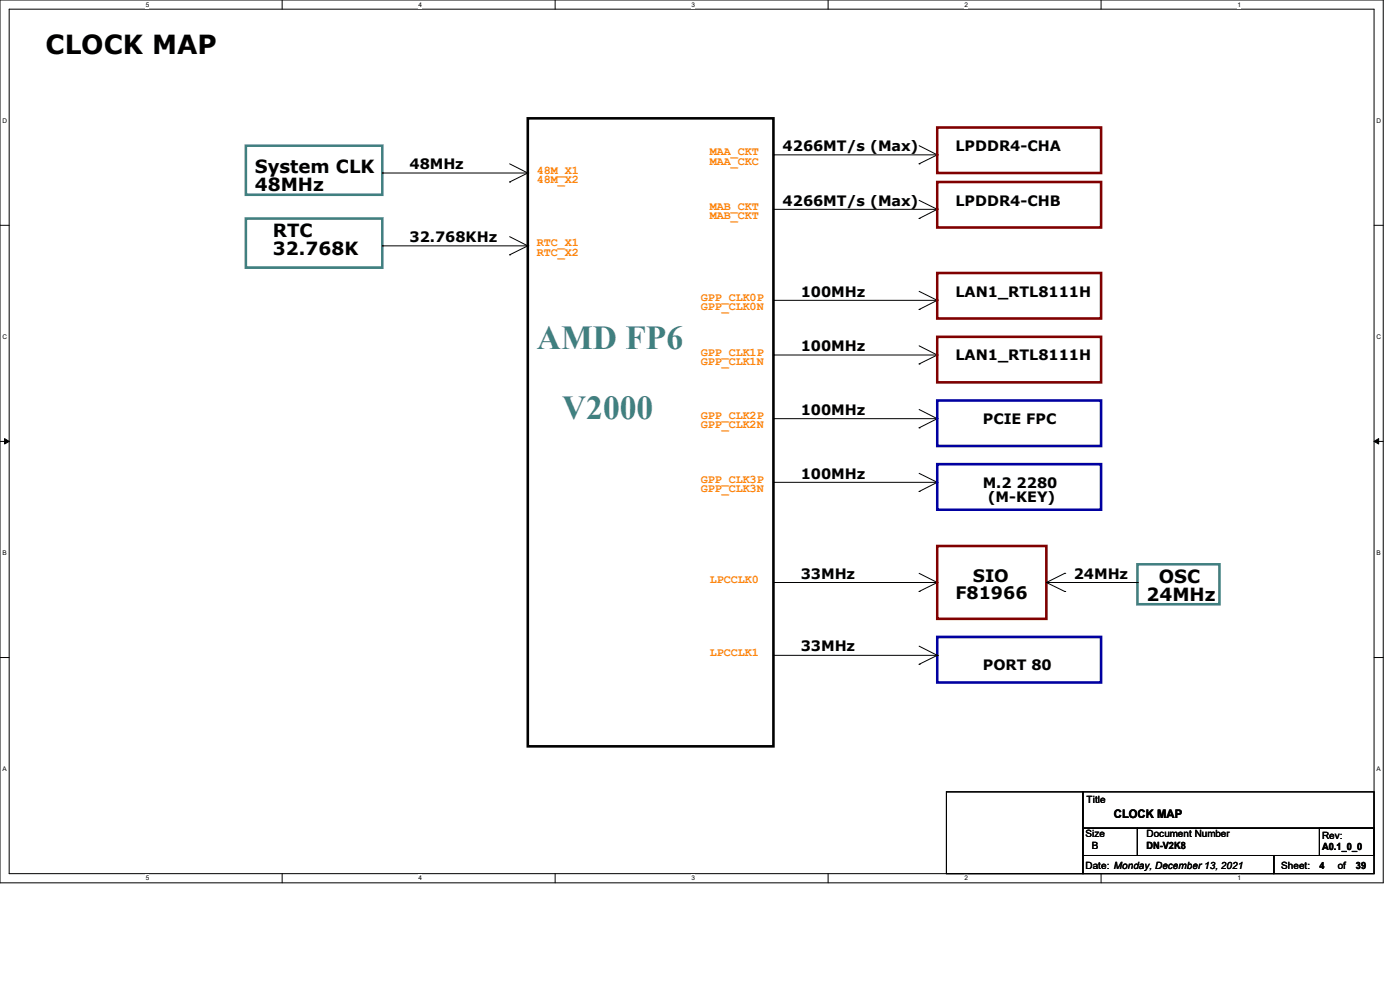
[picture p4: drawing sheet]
<svg xmlns="http://www.w3.org/2000/svg" width="297mm" height="210mm" viewBox="0 0 297 210" stroke-linecap="round" stroke-linejoin="round" font-family="sans-serif">
<defs><g id="words">
<g font-size="7.1" fill="#408080">
<text x="113.9" y="74">AMD FP6</text>
<text x="119.3" y="88.9">V2000</text>
</g>
<text font-size="5.6" x="9.7" y="11.4">CLOCK MAP</text>
<g font-size="3.9">
<text x="54.1" y="36.7">System CLK</text>
<text x="54.1" y="40.6">48MHz</text>
<text x="57.9" y="50.2">RTC</text>
<text x="57.9" y="54.1">32.768K</text>
<text x="245.9" y="123.6">OSC</text>
<text x="243.2" y="127.5">24MHz</text>
</g>
<g font-size="3.6">
<text x="206.4" y="123.4">SIO</text>
<text x="202.7" y="127">F81966</text>
</g>
<g font-size="3">
<text x="86.9" y="35.9">48MHz</text>
<text x="166" y="32">4266MT/s (Max)</text>
<text x="202.7" y="32">LPDDR4-CHA</text>
<text x="166" y="43.6">4266MT/s (Max)</text>
<text x="202.7" y="43.6">LPDDR4-CHB</text>
<text x="86.9" y="51.3">32.768KHz</text>
<text x="169.9" y="62.9">100MHz</text>
<text x="202.7" y="62.9">LAN1_RTL8111H</text>
<text x="169.9" y="74.5">100MHz</text>
<text x="202.7" y="76.4">LAN1_RTL8111H</text>
<text x="169.9" y="88">100MHz</text>
<text x="208.5" y="89.9">PCIE FPC</text>
<text x="169.9" y="101.5">100MHz</text>
<text x="208.5" y="103.5">M.2 2280</text>
<text x="209.6" y="106.5">(M-KEY)</text>
<text x="169.9" y="122.8">33MHz</text>
<text x="227.8" y="122.8">24MHz</text>
<text x="169.9" y="138.2">33MHz</text>
<text x="208.5" y="142.1">PORT 80</text>
</g>
<g font-size="2.5" fill="#ff8000">
<text x="150.6" y="33">MAA_CKT</text>
<text x="150.6" y="34.9">MAA_CKC</text>
<text x="113.9" y="36.8">48M_X1</text>
<text x="113.9" y="38.8">48M_X2</text>
<text x="150.6" y="46.5">MAB_CKT</text>
<text x="150.6" y="44.6">MAB_CKT</text>
<text x="113.9" y="52.3">RTC_X1</text>
<text x="113.9" y="54.2">RTC_X2</text>
<text x="148.7" y="63.9">GPP_CLK0P</text>
<text x="148.7" y="65.8">GPP_CLK0N</text>
<text x="148.7" y="75.4">GPP_CLK1P</text>
<text x="148.7" y="77.4">GPP_CLK1N</text>
<text x="148.7" y="88.9">GPP_CLK2P</text>
<text x="148.7" y="90.9">GPP_CLK2N</text>
<text x="148.7" y="102.5">GPP_CLK3P</text>
<text x="148.7" y="104.4">GPP_CLK3N</text>
<text x="150.6" y="123.7">LPCCLK0</text>
<text x="150.6" y="139.1">LPCCLK1</text>
</g>
<text font-size="2.5" x="236.3" y="173.6">CLOCK MAP</text>
<g font-size="2.1">
<text x="230.5" y="170.3">Title</text>
<text x="230.3" y="177.6">Size</text>
<text x="243.2" y="177.6">Document Number</text>
<text x="280.5" y="178">Rev:</text>
<text x="230.3" y="184.4">Date: Monday, December 13, 2021</text>
<text x="231.6" y="180.1">B</text>
<text x="243.2" y="180.2">DN-V2K8</text>
<text x="271.8" y="184.4">Sheet:</text>
<text x="279.9" y="184.4">4</text>
<text x="280.5" y="180.4">A0.1_0_0</text>
<text x="283.8" y="184.4">of</text>
<text x="287.7" y="184.4">39</text>
</g>
<g font-size="1.4">
<text x="30.9" y="1.4">5</text>
<text x="88.8" y="1.4">4</text>
<text x="146.7" y="1.4">3</text>
<text x="204.6" y="1.4">2</text>
<text x="262.6" y="1.4">1</text>
<text x=".5" y="26.1">D</text>
<text x="292" y="26.1">D</text>
<text x=".5" y="71.9">C</text>
<text x="292" y="71.9">C</text>
<text x=".5" y="117.8">B</text>
<text x="292" y="117.8">B</text>
<text x=".5" y="163.6">A</text>
<text x="292" y="163.6">A</text>
<text x="30.9" y="186.8">5</text>
<text x="88.8" y="186.8">4</text>
<text x="146.7" y="186.8">3</text>
<text x="204.6" y="186.8">2</text>
<text x="262.6" y="186.8">1</text>
</g>
</g></defs>
<path d="M0 0h293.5v187.3h-293.5zM1.9 1.9h289.6v183.4h-289.6z" fill="none" stroke="#000" stroke-width=".21"/>
<g fill="#fff">
<path d="M30.9 .2h.8v1.5h-.8z"/>
<path d="M30.9 185.5h.8v1.6h-.8z"/>
</g>
<path d="M59.9 0v1.9M59.9 185.3v2" fill="none" stroke="#000" stroke-width=".21"/>
<g fill="#fff">
<path d="M88.8 .2h.8v1.5h-.8z"/>
<path d="M88.8 185.5h.8v1.6h-.8z"/>
</g>
<path d="M117.8 0v1.9M117.8 185.3v2" fill="none" stroke="#000" stroke-width=".21"/>
<g fill="#fff">
<path d="M146.7 .2h.8v1.5h-.8z"/>
<path d="M146.7 185.5h.8v1.6h-.8z"/>
</g>
<path d="M175.7 0v1.9M175.7 185.3v2" fill="none" stroke="#000" stroke-width=".21"/>
<g fill="#fff">
<path d="M204.6 .2h.8v1.5h-.8z"/>
<path d="M204.6 185.5h.8v1.6h-.8z"/>
</g>
<path d="M233.6 0v1.9M233.6 185.3v2" fill="none" stroke="#000" stroke-width=".21"/>
<g fill="#fff">
<path d="M262.6 .2h.7v1.5h-.7z"/>
<path d="M262.6 185.5h.7v1.6h-.7z"/>
<path d="M.5 24.8h1v1.6h-1z"/>
<path d="M292 24.8h1v1.6h-1z"/>
<path d="M.5 70.7h1v1.5h-1z"/>
<path d="M292 70.7h1v1.5h-1z"/>
</g>
<path d="M0 47.8h1.9M291.5 47.8h2" fill="none" stroke="#000" stroke-width=".21"/>
<g fill="#fff">
<path d="M.5 116.5h.9v1.6h-.9z"/>
<path d="M292 116.5h.9v1.6h-.9z"/>
</g>
<path d="M0 93.6h1.9M291.5 93.6h2" fill="none" stroke="#000" stroke-width=".21"/>
<path d="M1 93l.9 .6-.9 .6zM291.5 93.6l1-.6v1.2z" fill="#000" stroke="#000" stroke-width=".21"/>
<g fill="#fff">
<path d="M.5 162.4h.9v1.5h-.9z"/>
<path d="M292 162.4h.9v1.5h-.9z"/>
</g>
<g fill="none" stroke="#000" stroke-width=".21">
<path d="M81.1 36.7h.1M81.1 36.7h30.9M108.1 38.6h.1M108.1 34.8l3.9 1.9M112 36.7h.1M112 36.7l-3.9 1.9M164.1 32.9h.1M164.1 32.9h34.7M195 34.8h.1M195 30.9l3.8 2M198.8 32.9h.1M198.8 32.9l-3.8 1.9"/>
<path d="M81.1 52.2h.1M81.1 52.2h30.9M108.1 54.1h.1M108.1 50.2l3.9 2M112 52.2h.1M112 52.2l-3.9 1.9M164.1 44.4h.1M164.1 44.4h34.7M195 46.4h.1M195 42.5l3.8 1.9M198.8 44.4h.1M198.8 44.4l-3.8 2"/>
<path d="M164.1 63.7h.1M164.1 75.3h.1M164.1 63.7h34.7M164.1 75.3h34.7M195 65.7h.1M195 77.2h.1M195 61.8l3.8 1.9M195 73.4l3.8 1.9M198.8 63.7h.1M198.8 75.3h.1M198.8 63.7l-3.8 2M198.8 75.3l-3.8 1.9"/>
<path d="M164.1 88.8h.1M164.1 88.8h34.7M195 90.8h.1M195 86.9l3.8 1.9M198.8 88.8h.1M198.8 88.8l-3.8 2M164.1 102.3h.1M164.1 102.3h34.7M195 104.3h.1M195 100.4l3.8 1.9M198.8 102.3h.1M198.8 102.3l-3.8 2"/>
<path d="M0 139.5h1.9M164.1 123.6h.1M164.1 123.6h34.7M164.1 139h34.7M195 125.5h.1M195 121.6l3.8 2M195 137.1l3.8 1.9M198.8 123.6h.1M198.8 139h.1M198.8 123.6l-3.8 1.9M198.8 139l-3.8 1.9M222 123.6h19.3"/>
<path d="M222 123.6l3.9 1.9M225.9 121.6h.1M225.9 125.5h.1M225.9 121.6l-3.9 2M241.3 123.6h.1M291.5 139.5h2M195 140.9h.1M200.8 168h28.9v17.3h-28.9zM229.7 175.7h11.6v5.8h-11.6zM229.7 168h61.8v7.7h-61.8zM241.3 175.7h50.2v5.8h-50.2zM279.9 175.7h11.6v5.8h-11.6z"/>
<path d="M229.7 181.5h40.6v3.8h-40.6zM270.3 181.5h21.2v3.8h-21.2z"/>
</g>
<path d="M112 25.1h52.1v133.2h-52.1z" fill="none" stroke="#000" stroke-width=".55"/>
<path d="M52.2 30.9h28.9v10.4h-28.9zM52.2 46.4h28.9v10.4h-28.9zM241.3 119.7h17.4v8.5h-17.4z" fill="none" stroke="#408080" stroke-width=".55"/>
<path d="M198.8 27.1h34.8v9.6h-34.8zM198.8 38.6h34.8v9.7h-34.8zM198.8 57.9h34.8v9.7h-34.8zM198.8 71.5h34.8v9.6h-34.8zM198.8 115.8h23.2v15.5h-23.2z" fill="none" stroke="#800000" stroke-width=".55"/>
<path d="M198.8 85h34.8v9.6h-34.8zM198.8 98.5h34.8v9.6h-34.8zM198.8 135.1h34.8v9.7h-34.8z" fill="none" stroke="#0000a0" stroke-width=".55"/>
<use href="#words"/>
</svg>
